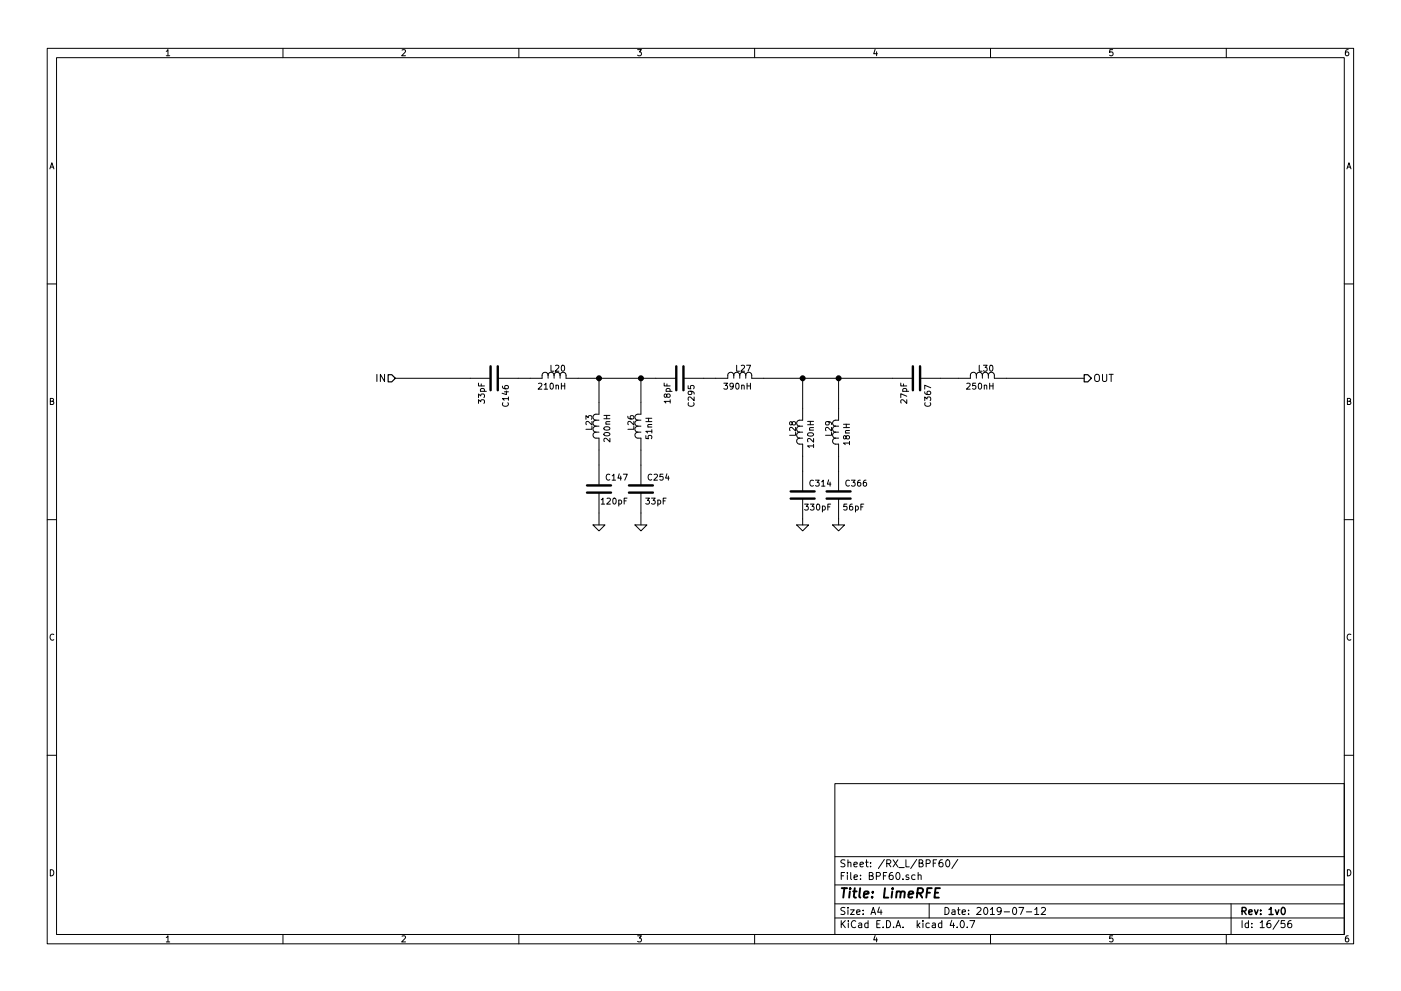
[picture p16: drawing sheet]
<svg xmlns="http://www.w3.org/2000/svg" width="297mm" height="210mm" viewBox="0 0 297 210" stroke-linecap="round" stroke-linejoin="round" font-family="sans-serif">
<g fill="none" stroke="#000" stroke-width=".21">
<path d="M10 10.3h277v189.9h-277zM12 12.2h273v186.1h-273zM35.3 10.9l.3-.4v1.3M35.3 11.8h.7M60 10.3v1.9M85.2 10.6l.5-.1 .3 .4-.8 .9h.8M110 10.3v1.9M135.2 10.5h.8l-.4 .5 .3 .1 .1 .2-.1 .4-.2 .1-.5-.1M160 10.3v1.9M185.5 10.5l-.3 .9h.8M185.9 11v.8M210 10.3v1.9"/>
<path d="M235.9 10.5h-.6v.6h.6l.1 .5-.3 .2-.4-.1M260 10.3v1.9M285.9 10.5l-.4 .1-.2 .2-.1 .8 .3 .2 .4-.1 .1-.4-.1-.2-.4-.1-.3 .3M10.6 35.8l.4-1.3 .4 1.3M10.7 35.5h.6M285.6 35.8l.4-1.3 .4 1.3M285.7 35.5h.6M10 60.2h2M79.9 79.4v1.5M81.5 79.4v1.5l-.9-1.5v1.5M116.2 79.6a.64 .64 0 0 0-.7-.6 .64 .64 0 0 0-.6 .6v.7h-9.4M116.2 79.6a.64 .64 0 0 1 .7-.6 .64 .64 0 0 1 .6 .6"/>
<path d="M116.2 79.6v.7M116.8 77.5v1.3h.6M117.5 79.6a.64 .64 0 0 1 .6-.6 .64 .64 0 0 1 .6 .6M117.5 79.6v.7M117.8 77.6l.5-.1 .2 .3-.8 1h.8M118.7 79.6a.64 .64 0 0 1 .7-.6 .64 .64 0 0 1 .6 .6v.7h23.4M118.7 79.6v.7M119.1 77.6l.2-.1a.67 .67 0 0 1 .4 .6 .67 .67 0 0 1-.4 .7l-.3-.5zM155.6 79.6a.64 .64 0 0 0-.7-.6 .64 .64 0 0 0-.6 .6v.7h-9.4M155.6 79.6a.64 .64 0 0 1 .6-.6 .64 .64 0 0 1 .6 .6M155.6 79.6v.7M156.2 77.5v1.3h.6"/>
<path d="M156.8 79.6a.64 .64 0 0 1 .7-.6 .64 .64 0 0 1 .6 .6M156.8 79.6v.7M157.1 77.6l.5-.1 .3 .3-.8 1h.8M158.1 79.6a.64 .64 0 0 1 .7-.6 .64 .64 0 0 1 .6 .6v.7h34.1M158.1 79.6v.7M158.3 77.5h.8l-.5 1.3M207 79.6a.64 .64 0 0 0-.6-.6 .64 .64 0 0 0-.7 .6v.7h-10.6M207 79.6a.64 .64 0 0 1 .7-.6 .64 .64 0 0 1 .6 .6M207 79.6v.7M207.6 77.5v1.3h.6M208.3 79.6a.64 .64 0 0 1 .6-.6 .64 .64 0 0 1 .6 .6M208.3 79.6v.7"/>
<path d="M208.5 77.5h.8l-.4 .5 .3 .1v.5l-.1 .2-.6-.2M209.5 79.6a.64 .64 0 0 1 .7-.6 .64 .64 0 0 1 .6 .6v.7h19.1M209.5 79.6v.7M209.9 77.6l.2-.1a.67 .67 0 0 1 .4 .6 .67 .67 0 0 1-.4 .7l-.3-.5zM232.2 79.6a.5 .5 0 0 1 .5-.2 .5 .5 0 0 1 .4 .5l-.1 .8-.3 .2a.53 .53 0 0 1-.6-.5zM233.8 79.4v1.3l.3 .2h.2l.3-.2v-1.3M235.2 79.4h.8M235.6 79.4v1.5M285 60.2h2M10.7 85.1h.5l.1-.5-.6-.1v1.3h.5l.2-.4-.3-.3M83.8 80.3h20.2M101.4 85.6v-.8l.5 .4 .1-.3h.6l.1 .1-.1 .6"/>
<path d="M101.4 84.4v-.8l.5 .4 .1-.4h.6l.1 .2-.1 .6M101.4 81.3v.6h1.3M101.9 83h1.2M101.9 83v-.3l.2-.3 .5 .1v.5M102 81.5v.4M106.5 81.9l.1 .4 .2 .1 .7 .1 .3-.2-.1-.5-.6 .1-.1 .4 .2 .2M106.6 85.4a.56 .56 0 0 0 .5 .8 .56 .56 0 0 0 .6-.8M106.9 83.1h.9M107.4 83v.7l-.9-.3M107.8 84.6h-1.3l.4 .3M107.8 84.2v.7M114.2 81.4l.5-.1 .2 .4-.8 .9h.8"/>
<path d="M115.4 81.7l.3-.4v1.3M115.4 82.6h.7M116.7 81.4l.2-.1a.67 .67 0 0 1 .4 .6 .67 .67 0 0 1-.4 .7l-.3-.5zM117.9 81.8l.2-.1 .3 .1v.8M117.9 81.7v.9M119 81.3v1.3M119 81.9h.7M119.7 81.3v1.3M124.2 89v-.8l.5 .4 .1-.4h.6l.1 .2-.1 .6M125.5 90.5v.6h-1.3M125.5 89.4v.8l-.9-.8-.4 .2 .1 .5M126.4 91.7h-.1a.64 .64 0 0 0-.6 .6 .64 .64 0 0 0 .7 .7h.6v10"/>
<path d="M126.4 90.4h-.1a.64 .64 0 0 0-.6 .7 .64 .64 0 0 0 .7 .6M126.4 89.1h-.1a.64 .64 0 0 0-.6 .7 .64 .64 0 0 0 .7 .6M126.4 91.7h.6M126.4 90.4h.6M126.4 89.1h.6M127 80.3v7.6h-.7a.64 .64 0 0 0-.6 .6 .64 .64 0 0 0 .7 .6M128 88.8h1.3M128 88.1h1.3M128.1 91.9a.76 .76 0 0 1 1.2 .3 .74 .74 0 0 1-1.3-.1zM128.1 90.7a.76 .76 0 0 1 1.2 .3 .74 .74 0 0 1-1.3-.1zM128.4 90h.9M128.6 88.1v.7"/>
<path d="M129.3 93v.8l-.9-.8-.4 .2 .1 .5M129.3 89.5h-.8l-.1 .3 .2 .2M133.1 88.3l.1 .4 .2 .1 .7 .1 .3-.2-.1-.5-.6 .1-.1 .4 .2 .2M134.4 90.5v.6h-1.3M134.4 89.4v.8l-.9-.8-.4 .2 .1 .5M135.3 91.7h-.1a.64 .64 0 0 0-.6 .6 .64 .64 0 0 0 .7 .7h.6v10M135.3 90.4h-.1a.64 .64 0 0 0-.6 .7 .64 .64 0 0 0 .7 .6M135.3 89.1h-.1a.64 .64 0 0 0-.6 .7 .64 .64 0 0 0 .7 .6M135.3 91.7h.6M135.3 90.4h.6M135.3 89.1h.6M135.9 80.3v7.6h-.7a.64 .64 0 0 0-.6 .6 .64 .64 0 0 0 .7 .6"/>
<path d="M136.9 92.4v.6l.6 .1v-.7h.6l.1 .2-.1 .5M136.9 89.5h1.3M136.9 88.7h1.3M137.3 90.6h.9M137.5 88.7v.8M138.2 91.5h-1.3l.4 .4M138.2 90.1h-.8l-.1 .3 .2 .2M138.2 91.2v.7M140.8 81.3v.6h1.3M141.2 83h1.3M141.3 83l-.1-.3 .3-.3 .5 .1v.5M141.4 83.8l.2-.2h.4l.1 .2-.1 .4-.4 .1-.2-.1-.2-.6h-.3v.6l.2 .1 .3-.2"/>
<path d="M141.4 81.5v.4M142.1 85.2h-1.3l.4 .3M142.1 84.8v.7M145.9 81.8v.6l.6 .1v-.7h.5l.2 .2-.2 .5M146 85.4a.56 .56 0 0 0 .5 .8 .56 .56 0 0 0 .5-.8M146.4 83l.3 .2-.1 .4-.6 .1-.1-.5 .2-.2 .8 .1 .3 .3v.2M147.2 84.2v.8l-.9-.8-.4 .2 .1 .5M153.5 81.3h.8l-.5 .5 .4 .1v.5l-.2 .2-.5-.2M155.5 81.8l-.3 .3-.3-.1-.1-.6 .4-.1 .3 .2-.1 .8-.3 .3h-.2M156.1 81.4l.2-.1a.67 .67 0 0 1 .4 .6 .67 .67 0 0 1-.4 .7l-.3-.5zM157.3 81.8l.1-.1 .3 .1 .1 .8M157.3 81.7v.9"/>
<path d="M158.4 81.9h.7M158.4 81.3v1.3M159.1 81.3v1.3M167.9 89.7l.3-.2h.4l.1 .2-.1 .4-.4 .1-.2-.1-.2-.6h-.3v.6l.2 .1 .2-.3M168.7 91.7v.6h-1.3M168.7 90.7v.8l-.9-.8-.4 .2 .1 .5M169.5 93a.64 .64 0 0 0-.6 .6 .64 .64 0 0 0 .6 .6h.7v10.1M169.5 91.7a.64 .64 0 0 0-.6 .6 .64 .64 0 0 0 .6 .7M169.5 90.4a.64 .64 0 0 0-.6 .7 .64 .64 0 0 0 .6 .6M169.5 93h.7M169.5 91.7h.7M169.5 90.4h.7"/>
<path d="M170.2 80.3v8.8h-.7a.64 .64 0 0 0-.6 .7 .64 .64 0 0 0 .6 .6M171.2 90.1h1.3M171.2 89.4h1.3M171.3 92a.76 .76 0 0 1 1.2 .2 .74 .74 0 0 1-1.3-.1zM171.6 91.3h.9M171.8 89.4v.7M172.5 94.6h-1.3l.4 .4M172.5 93v.8l-.9-.8-.4 .3 .1 .4M172.5 90.7l-.8 .1-.1 .3 .2 .2M172.5 94.3v.7M175.6 89.5l.2 .2-.1 .4h-.6l-.1-.4 .3-.2h.7l.3 .3v.3M176.3 91.7v.6h-1.3"/>
<path d="M176.3 90.7v.8l-.9-.8-.4 .2 .1 .5M177.2 93h-.1a.64 .64 0 0 0-.6 .6 .64 .64 0 0 0 .7 .6h.6v10.1M177.2 91.7h-.1a.64 .64 0 0 0-.6 .6 .64 .64 0 0 0 .7 .7M177.2 90.4h-.1a.64 .64 0 0 0-.6 .7 .64 .64 0 0 0 .7 .6M177.2 93h.6M177.2 91.7h.6M177.2 90.4h.6M177.8 80.3v8.8h-.7a.64 .64 0 0 0-.6 .7 .64 .64 0 0 0 .7 .6M178.8 90h1.3M178.8 90.7h1.3M179.2 91.9h.9M179.4 92.7l.2-.3 .4 .1 .1 .2-.1 .3-.4 .1-.2-.1-.2-.5h-.3v.6h.2l.3-.2"/>
<path d="M179.4 90v.7M180.1 94h-1.3l.4 .4M180.1 91.3l-.8 .1-.1 .3 .2 .2M180.1 93.6v.8M191 81.3v.6h1.3M191.4 83h1.3M191.5 83l-.1-.3 .2-.3 .6 .1v.5M191.6 81.5v.4M192.3 84.8v.8l-1-.8-.3 .2 .1 .5M192.3 84.1l-1.3-.6v.9M196.1 85v-.8l.4 .5 .1-.4h.6l.1 .1-.1 .6M196.1 83.1v.4l.3 .2h.7l.2-.2-.1-.4h-.6l-.1 .4 .3 .2"/>
<path d="M196.2 85.4a.56 .56 0 0 0 .5 .8 .56 .56 0 0 0 .5-.8M197.3 82.3l-1.2-.6v.9M205 81.4l.5-.1 .2 .4-.8 .9h.8M206.9 81.3h-.7v.6h.7v.5l-.2 .2-.5-.2M207.5 81.4l.2-.1a.67 .67 0 0 1 .4 .6 .67 .67 0 0 1-.4 .7l-.3-.5zM208.7 81.8l.2-.1 .3 .1v.8M208.7 81.7v.9M209.8 81.9h.7M209.8 81.3v1.3M210.5 81.3v1.3M285.7 85.1h.5l.1-.5-.6-.1v1.3h.5l.2-.4-.3-.3M10 110.3h2"/>
<path d="M125.7 111.4h2.6l-1.3 1.2zM127 104.5v6.9M127.5 106l.3-.3v1.3M127.5 107h.7M128.7 105.8l.5-.1 .2 .3-.8 1h.8M129.3 100.7a.56 .56 0 0 0-.8 .5 .56 .56 0 0 0 .8 .5M129.8 101l.3-.4v1.3M129.8 101.9h.7M130 105.8l.2-.1a.67 .67 0 0 1 .4 .6 .67 .67 0 0 1-.4 .7l-.3-.5zM131.2 106.2l.3-.1 .3 .2-.1 .6h-.5M131.2 106.1v1.3M131.3 100.5l-.3 .9h.8"/>
<path d="M131.6 101v.9M132.2 100.6h.8l-.5 1.3M132.3 106.3h.5M132.9 105.7h-.6v1.3M134.6 111.4h2.6l-1.3 1.2zM135.9 104.5v6.9M136.9 105.7h.8l-.4 .5 .3 .1v.5l-.1 .2-.6-.2M138.1 105.7h.8l-.4 .5 .4 .1v.5l-.2 .2-.6-.2M138.2 100.7a.56 .56 0 0 0-.8 .5 .56 .56 0 0 0 .8 .5M138.7 100.7l.5-.1 .2 .4-.8 .9h.8M139.5 106.2l.3-.1 .3 .2-.1 .6h-.5M139.5 106.1v1.3"/>
<path d="M140.6 100.6h-.6l-.1 .6h.7v.5l-.2 .2-.5-.2M140.6 106.3h.4M141.2 105.7h-.6v1.3M141.4 100.5l-.3 .9h.8M141.7 101v.9M168.9 111.4h2.5l-1.2 1.2zM170.2 105.8v5.6M170.6 107h.8l-.5 .4 .4 .1v.6l-.2 .1-.5-.1M171.8 107h.8l-.4 .4 .3 .1v.6l-.1 .1-.6-.1M172.5 102a.56 .56 0 0 0-.8 .5 .56 .56 0 0 0 .8 .5M172.9 101.9h.8l-.4 .5 .3 .1v.5l-.1 .1-.6-.1M173.2 107.1l.2-.1a.67 .67 0 0 1 .4 .6 .67 .67 0 0 1-.4 .6l-.3-.5z"/>
<path d="M174.2 102.2l.3-.3v1.2M174.2 103.1h.7M174.4 107.4h.3l.3 .2-.1 .5h-.5M174.4 107.4v1.2M175.5 107.5h.4M175.7 101.8l-.3 .9h.8M176 102.3v.8M176.1 107h-.6v1.2M176.5 111.4h2.6l-1.3 1.2zM177.8 105.8v5.6M179.6 107h-.7v.5h.7v.6l-.2 .1-.5-.1M180.1 102a.56 .56 0 0 0-.8 .5 .56 .56 0 0 0 .8 .5"/>
<path d="M180.5 101.9h.8l-.4 .5 .4 .1v.5l-.2 .1-.6-.1M180.7 107h-.4l-.1 .3-.1 .7 .2 .2 .5-.1-.1-.6-.4-.1-.2 .3M181.4 107.4h.3l.3 .2-.1 .5h-.5M181.4 107.4v1.2M182.4 101.9h-.4l-.1 .3-.1 .7 .2 .2 .5-.1-.1-.6h-.4l-.2 .2M182.5 107.5h.5M183.1 107h-.6v1.2M183.6 101.9h-.3l-.2 .3-.1 .7 .3 .2 .4-.1-.1-.6h-.3l-.3 .2M285 110.3h2M11.4 134.6a.58 .58 0 0 0-.8 .6 .58 .58 0 0 0 .8 .5M286.4 134.6a.58 .58 0 0 0-.8 .6 .58 .58 0 0 0 .8 .5M10 160.2h2"/>
<path d="M177 166.3h108v32h-108zM285 160.2h2M10.7 184.5a.65 .65 0 0 1 .7 .7 .65 .65 0 0 1-.7 .6zM35.3 198.9l.3-.4v1.3M35.3 199.8h.7M60 198.3v1.9M85.2 198.6l.5-.1 .3 .4-.8 .9h.8M110 198.3v1.9M135.2 198.5h.8l-.4 .5 .3 .1 .1 .2-.1 .4-.2 .1-.5-.1M160 198.3v1.9M177 194.8h108M177 191.8h108"/>
<path d="M177 187.8h108M177 181.8h108M178.4 195.3v1.5M178.4 185.8h.5M178.6 196l.6 .8M179.1 185.1h-.7v1.5M179.1 192.6l-.5-.1-.3 .3 .1 .3 .7 .4v.4l-.2 .1-.6-.1M179.1 182.5l-.5-.1-.3 .3 .1 .3 .7 .4v.4l-.2 .1-.6-.1M179.2 195.3l-.8 .9M179.7 185.1v.2M179.7 185.6v1M179.8 192.5v.2"/>
<path d="M179.8 183.1l.2-.2 .4 .1v.9M179.8 182.4v1.5M179.8 193v1M179.9 195.3v.2M179.9 195.8v1M180.3 193h.8l-.8 1h.8M180.4 185.1v1.3l.2 .2M181.1 183.4l.7-.1-.1-.3-.4-.1-.2 .2v.7h.6M181.1 186.1l.7-.1-.1-.3-.4-.1-.2 .2 .1 .7h.5M181.4 195.5a.71 .71 0 0 0-1 .5 .71 .71 0 0 0 .8 .8l.2-.1M181.6 193.5l.7-.1v-.3l-.4-.1-.3 .2 .1 .7h.6M182.1 195.9h.6v.9"/>
<path d="M182.3 183.4l.8-.1-.1-.3-.4-.1-.3 .2 .1 .7h.6M182.4 186.5v.1M182.4 185.7v.1M182.7 196.2l-.7 .3 .2 .3 .5-.1M183 193.9v.1M183 193.1v.1M183.5 182.9h.6M183.7 182.4v1.3l.4 .2M184 195.9l-.4-.1-.3 .3 .1 .6 .2 .1 .4-.1M184 195.3v1.5M184.3 185.8l.7-.1v-.4l-.2-.2h-.5v1.5h.6l.2-.1 .1-.4-.4-.3M184.6 183.8v.1"/>
<path d="M184.6 183v.1M184.7 194l.4-1.5 .5 1.5M184.8 193.6h.7M185.5 198.5l-.3 .9h.8M185.8 185.9l.7-.1 .2-.2-.1-.3-.2-.2h-.6v1.5M185.9 199v.8M185.9 196h.5M186.4 192.5l-.3 1h.9M186.6 195.3h-.7v1.5h.7M186.8 193v1M187.2 196.7v.1M187.3 185.8h.5"/>
<path d="M187.5 182.3l-1.3 2M188 195.3a.76 .76 0 0 1 .8 .8 .76 .76 0 0 1-.8 .7zM188 185.1h-.7v1.5M188 183.2l.7-.1 .2-.2-.1-.3-.2-.2h-.6v1.5M188.4 183.2l.5 .7M189.2 185.1l-.4 .1a1.11 1.11 0 0 0-.1 1.3l.4 .1 .2-.1 .1-.5-.3-.3h-.4l-.2 .3M189.4 182.4l1 1.5M189.5 196.7v.1M190 196.8l.4-1.5 .6 1.5M190.1 185.3l.2-.2a.8 .8 0 0 1 .5 .8 .8 .8 0 0 1-.5 .7l-.4-.6zM190.1 196.4h.7M190.4 182.4l-1 1.5"/>
<path d="M190.6 184.1h1.1M191.4 186.5v.1M191.5 196.7v.1M192.1 182.4v1.5h.7M192.7 185.7l-.4-.1-.2 .2 .1 .2 .5 .2v.3h-.6M194 185.7l-.4-.1-.3 .3 .1 .6 .2 .1 .4-.1M194.4 182.3l-1.3 2M194.5 195.3v1.5M194.6 196.3l.4 .5M194.7 185.7l.2-.1 .3 .1 .1 .9M194.7 185.1v1.5M194.9 183.1l.7-.1v-.4l-.2-.2h-.5v1.5h.6l.2-.1v-.4l-.3-.3"/>
<path d="M195 195.8l-.5 .6M195.7 195.3v.2M195.7 195.8v1M196.4 183.2l.7-.1 .1-.2v-.3l-.2-.2h-.6v1.5M197 191.8v3M197 195.9l-.4-.1-.3 .3 .1 .6 .2 .1 .4-.1M197.7 195.9h.6v.9M197.9 183.1h.5M198.3 196.2l-.7 .3 .2 .3 .5-.1M198.6 182.4h-.7v1.5M199.7 195.9l-.5-.1-.2 .3v.6l.2 .1 .5-.1M199.7 195.3v1.5"/>
<path d="M199.8 182.4l-.4 .1a1.11 1.11 0 0 0-.2 1.3l.5 .1 .2-.1v-.5l-.2-.3-.5 .1-.1 .2M200.4 192.5a.76 .76 0 0 1 .8 .8 .76 .76 0 0 1-.8 .7zM200.7 182.6l.2-.2a.8 .8 0 0 1 .5 .8 .8 .8 0 0 1-.5 .7l-.4-.5zM201.8 195.2l-.4 1.1h1M201.9 193.1h.5l.1 .9M202.2 195.8v1M202.5 193.4l-.7 .3 .2 .3 .5-.1M202.9 196.7v.1M203 193h.6M203.1 182.3l-1.3 2M203.2 192.5v1.3l.4 .2M203.8 195.4l.1-.1a.8 .8 0 0 1 .6 .8 .8 .8 0 0 1-.6 .7 .97 .97 0 0 1-.1-1.4z"/>
<path d="M204 193.5l.7-.1-.1-.3-.4-.1-.2 .2 .1 .7h.5M205.1 196.7v.1M205.4 193.9v.1M205.4 193.1v.1M205.6 195.3h1.1l-.7 1.5M207.1 192.7l.6-.2 .3 .5-.9 1h.9M208.7 192.7l.2-.2a.8 .8 0 0 1 .5 .8 .8 .8 0 0 1-.5 .7l-.3-.5zM210 193l.4-.5v1.5M210 194h.8M210 198.3v1.9M212.3 193.2l-.3 .3h-.3l-.3-.3v-.4l.3-.3h.3l.3 .3a1.01 1.01 0 0 1-.5 1.2h-.2M212.9 193.5h1.1"/>
<path d="M214.8 192.7l.2-.2a.8 .8 0 0 1 .6 .8 .8 .8 0 0 1-.6 .7l-.3-.5zM216 192.5h1l-.6 1.5M217.6 193.5h1.1M219.4 193l.4-.5v1.5M219.4 194h.8M220.8 192.7l.6-.2 .3 .5-1 1h1M235.9 198.5h-.6v.7l.6-.1 .1 .5-.3 .2-.4-.1M260 198.3v1.9M261 191.8v6.5M263.3 195.3v1.5M264.7 195.9l-.4-.1-.3 .3 .1 .6 .2 .1 .4-.1M264.7 195.3v1.5"/>
<path d="M265.4 196.7v.1M265.4 195.9v.1M267.2 195.8l.4-.5v1.5M267.2 196.8h.8M269.3 195.3l-.4 .1a1.11 1.11 0 0 0-.1 1.3l.4 .1 .2-.1 .1-.5-.3-.3-.4 .1-.2 .2M271.2 195.2l-1.3 2M272.4 195.3h-.7l-.1 .7h.7l.2 .2-.1 .5-.2 .1-.6-.1M273.7 195.3l-.4 .1a1.11 1.11 0 0 0-.1 1.3l.4 .1 .2-.1 .1-.5-.3-.3-.4 .1-.2 .2M285.7 184.5a.65 .65 0 0 1 .7 .7 .65 .65 0 0 1-.7 .6zM285.9 198.5l-.4 .1-.2 .3-.1 .7 .3 .2 .4-.1 .1-.4-.1-.2-.4-.1-.3 .3"/>
</g>
<path d="M263.3 193.3l.8-.1 .1-.2-.1-.3-.2-.2h-.6v1.5M263.7 193.3l.5 .7M264.8 193.5l.7-.1-.1-.3-.4-.1-.2 .2v.7h.6M266 193l.3 1 .4-1M267.3 193.9v.1M267.3 193.1v.1M269.1 193l.4-.5v1.5M269.1 194h.8M270.4 193l.4 1 .3-1M271.8 192.7l.2-.2a.8 .8 0 0 1 .5 .8 .8 .8 0 0 1-.5 .7l-.4-.5z" fill="none" stroke="#000" stroke-width=".3"/>
<g fill="none" stroke="#000" stroke-width=".41">
<path d="M178.5 188.4h1.1M179 188.4l-.2 2M180.2 189.1l-.2 1.3M180.3 188.4l-.1 .2 .2-.1-.1-.1-.1 .2M180.9 189.1h.7M181.2 188.4l-.2 1.8 .1 .1 .4 .1M182.4 188.4l-.2 1.8 .2 .2M183.2 189.8l.9-.2v-.4l-.6-.1-.3 .3v.9h.7M184.9 190.3v.1M185.1 189.2l-.1 .2-.1-.1 .2-.1-.1 .2M187.6 188.4l-.2 2h.9M189.2 189.1l-.2 1.3"/>
<path d="M189.3 188.4l-.1 .2 .2-.1-.1-.1-.1 .2M190.1 189.3l.3-.2 .5 .1v1.2M190.1 189.1l-.1 1.3M191 189.4a.52 .52 0 0 1 .8-.2l-.1 1.2M192.6 189.8l1-.2v-.4l-.6-.1-.3 .3v.9h.7M194.5 189.5l1-.1a.56 .56 0 0 0 .1-.9l-1-.1-.2 2M195 189.5l.5 .9M196.5 189.4h.7M197.6 188.4h-1l-.2 2M198.2 189.4h.7M199.3 188.4h-1l-.2 2h1"/>
</g>
<path d="M82.3 79.5h.8l.7 .8-.7 .7h-.8zM229.9 79.5h.7l.8 .8-.8 .7h-.7z" fill="none" stroke="#000" stroke-width=".25"/>
<g fill="#000" stroke="#000" stroke-width=".25">
<circle cx="127" cy="80.3" r=".51"/>
<circle cx="135.9" cy="80.3" r=".51"/>
<circle cx="170.2" cy="80.3" r=".51"/>
<circle cx="177.8" cy="80.3" r=".51"/>
</g>
<g fill="none" stroke="#000" stroke-width=".51">
<path d="M104 77.7v5.1M105.5 77.7v5.1M143.4 77.7v5.1M144.9 77.7v5.1M193.5 77.7v5.1M195.1 77.7v5.1M124.5 104.5h5M124.5 103h5M133.3 104.5h5.1M133.3 103h5.1M167.6 105.8h5.1M167.6 104.3h5.1"/>
<path d="M175.3 105.8h5M175.3 104.3h5"/>
</g>
</svg>
